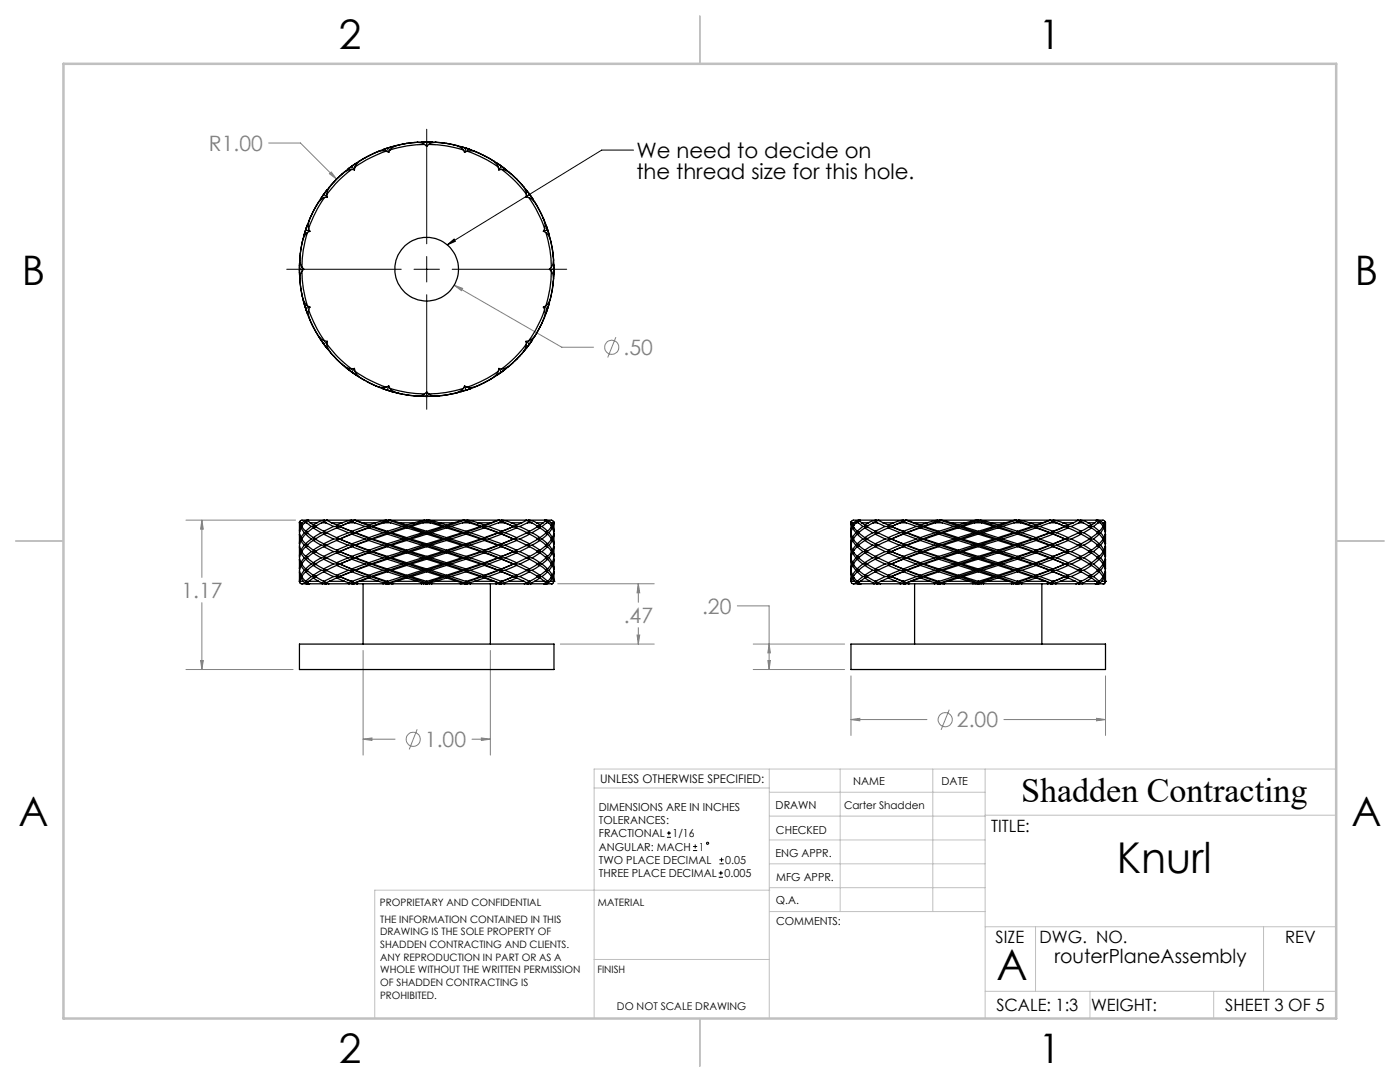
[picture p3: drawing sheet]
<svg xmlns="http://www.w3.org/2000/svg" width="279mm" height="216mm" viewBox="0 0 279 216" stroke-linecap="round" stroke-linejoin="round" font-family="sans-serif">
<defs><g id="words">
<g font-size="8.5">
<text x="222.9" y="174.2">Knurl</text>
<text x="198.9" y="195.5">A</text>
</g>
<g font-size="8.1">
<text x="67.6" y="9.7">2</text>
<text x="207.3" y="9.7">1</text>
<text x="4.4" y="57">B</text>
<text x="270.4" y="57">B</text>
<text x="3.7" y="164.9">A</text>
<text x="269.7" y="164.9">A</text>
<text x="67.6" y="212.2">2</text>
<text x="207.3" y="212.2">1</text>
</g>
<text font-size="6.9" x="203.8" y="160.1">Shadden Contracting</text>
<g font-size="4.2" fill="#808080">
<text x="41.7" y="30.1">R1.00</text>
<text x="124.4" y="70.8">.50</text>
<text x="36.2" y="119.3">1.17</text>
<text x="124.5" y="124.3">.47</text>
<text x="140.1" y="122.5">.20</text>
<text x="84.8" y="149.1">1.00</text>
<text x="191" y="145.1">2.00</text>
</g>
<g font-size="4.2">
<text x="127" y="31.5">We need to decide on</text>
<text x="127" y="35.7">the thread size for this hole.</text>
</g>
<text font-size="3.9" x="210.4" y="192.1">routerPlaneAssembly</text>
<g font-size="3.4">
<text x="197.8" y="166">TITLE:</text>
<text x="198.7" y="188.1">SIZE</text>
<text x="207.5" y="188.1">DWG. NO.</text>
<text x="256.5" y="188.2">REV</text>
<text x="198.8" y="201.7">SCALE: 1:3</text>
<text x="217.7" y="201.8">WEIGHT:</text>
<text x="244.5" y="201.7">SHEET 3 OF 5</text>
</g>
<text font-size="2.4" x="119.8" y="156.2">UNLESS OTHERWISE SPECIFIED:</text>
<g font-size="2.2">
<text x="119.5" y="161.8">DIMENSIONS ARE IN INCHES</text>
<text x="154.8" y="161.4">DRAWN</text>
<text x="170.2" y="156.7">NAME</text>
<text x="187.9" y="156.7">DATE</text>
<text x="119.5" y="164.4">TOLERANCES:</text>
<text x="119.5" y="167.1">FRACTIONAL</text>
<text x="134.2" y="167.1">1/16</text>
<text x="154.9" y="166.3">CHECKED</text>
<text x="119.5" y="172.4">TWO PLACE DECIMAL</text>
<text x="119.5" y="169.7">ANGULAR: MACH</text>
<text x="139.5" y="169.7">1</text>
<text x="144.7" y="172.4">0.05</text>
<text x="154.8" y="171">ENG APPR.</text>
<text x="119.5" y="175">THREE PLACE DECIMAL</text>
<text x="144.6" y="175">0.005</text>
<text x="154.9" y="175.7">MFG APPR.</text>
<text x="154.9" y="180.4">Q.A.</text>
<text x="154.9" y="184.6">COMMENTS:</text>
</g>
<g font-size="2.1">
<text x="168.5" y="161.5">Carter Shadden</text>
<text x="123.1" y="201.6">DO NOT SCALE DRAWING</text>
</g>
<g font-size="2">
<text x="75.8" y="180.7">PROPRIETARY AND CONFIDENTIAL</text>
<text x="75.9" y="184.1">THE INFORMATION CONTAINED IN THIS</text>
<text x="119.3" y="180.7">MATERIAL</text>
<text x="75.9" y="186.7">DRAWING IS THE SOLE PROPERTY OF</text>
<text x="75.9" y="189.2">SHADDEN CONTRACTING AND CLIENTS.</text>
<text x="75.9" y="191.7">ANY REPRODUCTION IN PART OR AS A</text>
<text x="75.9" y="194.2">WHOLE WITHOUT THE WRITTEN PERMISSION</text>
<text x="75.9" y="196.8">OF SHADDEN CONTRACTING IS</text>
<text x="119.2" y="194.2">FINISH</text>
<text x="75.9" y="199.3">PROHIBITED.</text>
</g>
</g></defs>
<g fill="none" stroke="#808080" stroke-width=".2">
<path d="M53.6 28.5h6.4l7.2 7.2M66.1 34.3l1.1 1.4-1.4-1zM90.6 56.9l21.5 12.4h6.4M90.6 56.9l1.7 .6-.2 .5zM122.9 67.3l-1.6 4M37.1 103.8h21.9M40.3 103.8v11.4M40.3 103.8l.3 1.8h-.6zM111.3 116.5h19.3M127.4 116.5v3.7M127.4 116.5l.3 1.8h-.6zM37.1 133.6h21.4"/>
<path d="M40 131.8h.6l-.3 1.8zM40.3 120.3v13.3M72.5 129.8v20.9M97.9 129.8v20.9M111.8 128.5h18.8M127.1 126.7h.6l-.3 1.8zM127.4 125.2v3.3M147.1 120.9h6.4v12.7M150.3 128.5h18.3M150.3 133.6h18.3M153.2 131.8h.5l-.2 1.8zM153.5 128.5l.2 1.8h-.5z"/>
<path d="M169.8 134.9v11.9M220.6 134.9v11.9M72.5 147.5h6.3M72.5 147.5l1.7-.3v.5zM83.3 145.5l-1.6 4M94.2 147.5h3.7M96.1 147.2l1.8 .3-1.8 .2zM169.8 143.6h15.2M169.8 143.6l1.8-.3v.5zM189.4 141.6l-1.6 4M200.3 143.6h20.3M218.8 143.3l1.8 .3-1.8 .2z"/>
<circle cx="122.1" cy="69.3" r="1.41"/>
<circle cx="82.5" cy="147.5" r="1.42"/>
<circle cx="188.6" cy="143.6" r="1.42"/>
</g>
<g fill="none" stroke="#000" stroke-width=".2">
<path d="M85.2 25.8v22.8M126.4 30h-6.3l-30.8 18.9M57.2 53.7h22.9M82.6 53.7h5.1M85.2 51.2v5.1M85.2 58.8v22.9M89.3 48.9l1.3-1.2 .3 .5zM90.2 53.7h22.9M133.1 167.1h.8M133.1 166.2h.8M133.5 165.8v.9M138.3 169.7h.8"/>
<path d="M138.3 168.9h.8M138.7 168.5v.8M143.4 175h.9M143.4 174.2h.9M143.6 172.4h.8M143.6 171.6h.8M143.9 173.8v.8M144 171.1v.9"/>
<circle cx="141.2" cy="168.3" r=".22"/>
</g>
<g fill="none" stroke="#c0c0c0" stroke-width=".2">
<path d="M118.6 157.2h34.9M153.5 153.5v49.7M153.5 158.1h43.1M167.7 153.5v28.4M186.2 153.5v28.4M196.6 153.5v49.7M266.7 153.5h-148.1v49.7M153.5 167.6h43.1M153.5 162.8h43.1M153.5 172.4h43.1M153.5 177.1h43.1M153.6 177.6h-78.8v25.6"/>
<path d="M196.6 162.7h70.1M118.6 191.5h34.9M153.6 181.9h43M196.6 197.8h70.1M196.6 184.9h70.1M206.7 184.9v12.9M217.5 197.8v5.4M242.2 197.8v5.4M252.2 184.9v12.9"/>
</g>
<path d="M139.7 3.2v9.5M3.1 107.9h9.6M266.7 107.9h9.5M139.7 203.2v9.6" fill="none" stroke="#c0c0c0" stroke-width=".25"/>
<path d="M12.7 12.7h254v190.5h-254z" fill="none" stroke="#c0c0c0" stroke-width=".5"/>
<path d="M89.3 48.9l1.3-1.2 .3 .5z" fill="#000"/>
<path d="M127.1 126.7h.6l-.3 1.8zM127.4 116.5l.3 1.8h-.6zM40 131.8h.6l-.3 1.8zM40.3 103.8l.3 1.8h-.6zM72.5 147.5l1.7-.3v.5zM96.1 147.2l1.8 .3-1.8 .2zM66.1 34.3l-.3 .4 1.4 1zM90.6 56.9l1.5 1.1 .2-.5zM153.5 128.5l.2 1.8h-.5zM153.2 131.8h.5l-.2 1.8zM218.8 143.3l1.8 .3-1.8 .2zM169.8 143.6l1.8-.3v.5z" fill="#808080"/>
<g fill="none" stroke="#000" stroke-width=".25">
<path d="M64.1 39.5l-.1 .1M64.2 39.4l-1.3 2M64.7 38.8l.6 .5M64.7 38.8l-.5 .6M64.8 39.4a6.8 6.8 0 0 0-2.6 3.5l-.6 1.6v1.1M64.8 39.4a25.2 25.2 0 0 0-3.2 6.2M64.9 38.4l-.5 .7M65 38.2l-.3 .6M65 38.2l-.8 1.2M65.1 38.1l.2-.2-.3 .3M65.2 38.8l.1 .5M65.3 39.3l-.5 .1"/>
<path d="M65.7 37.3v.1M66.6 36.4l-1.6 1.8M67.7 35.2l-1.1 1.2M68.3 34.7l-1.1 1a5.9 5.9 0 0 0-2 3.1M68.4 34.6l-.1 .1M68.8 34.3h.1M69.6 33.6l-1.8 1.5M69.6 33.6l-.2 .2M70.2 33.8l-.9 .2-1 .7M70.2 33.8a22.7 22.7 0 0 0-5 5M70.2 33.8l.5 .1M70.2 33.2l.5 .7"/>
<path d="M70.2 33.2l-.6 .4M70.6 32.9l-.7 .5M70.8 32.7l-.6 .5M70.8 32.7l-1.2 .9M70.8 33.3l-.1 .6M71.2 32.5l-.3 .2M71.8 32.1l-.2 .1M74.3 30.8l-3.5 1.9M75.6 30.2h.1M76.4 29.8l-.1 .1M76.6 29.8l-2.2 .9M77.1 30.2a5 5 0 0 0-3.5 .9 6.8 6.8 0 0 0-2.7 2l-.1 .2"/>
<path d="M77.1 30.2a25.2 25.2 0 0 0-6.3 3.1M77.1 30.2l.5 .2M77.3 29.6l.3 .8M77.3 29.6l-.7 .2M77.8 29.4l-.9 .3M77.8 29.9l-.2 .5M78 29.4l-.7 .2M78 29.4l-1.4 .4M78.4 29.2l-.3 .1M78.8 29.1l-.8 .3M79.1 29l-.1 .1M80.3 28.8l-2.3 .6"/>
<path d="M81.9 28.5l-1.6 .3M83.3 28.4h.1M84.1 28.3h.2M84.4 28.3l-2.3 .2M84.4 28.3l.8 .1M84.4 28.3h1.5M84.7 28.8a4.8 4.8 0 0 0-3.5-.2 5.9 5.9 0 0 0-3.4 1.3M84.7 28.8a23.1 23.1 0 0 0-6.9 1.1M84.7 28.8l.5 .4M84.8 28.3h.8M85.2 28.4v.8M85.5 28.8a5 5 0 0 1 3.6-.2 5.9 5.9 0 0 1 3.4 1.3"/>
<path d="M85.5 28.8a23.1 23.1 0 0 1 7 1.1M85.5 28.8l-.3 .4M85.9 28.3l-.7 .1M85.9 28.3l2.3 .2M86 28.3h.3M86.9 28.4h.1M88.3 28.5l1.6 .3M90 28.8l2.3 .6M91.2 29l.1 .1M92 29.3h.1M92.3 29.4l.7 .2M92.3 29.4l1.4 .4"/>
<path d="M92.5 29.9l.2 .5M92.6 29.5l.4 .1M93 29.6l-.3 .8M93 29.6l.7 .2M93 29.6l.5 .1M93.2 30.2a5.1 5.1 0 0 1 3.5 .9 6 6 0 0 1 2.7 2.2M93.2 30.2a25.2 25.2 0 0 1 6.2 3.1M93.2 30.2l-.5 .2M93.7 29.8l3.6 1.6M93.7 29.8h.1M93.8 29.8l.3 .1M94.7 30.2h.1"/>
<path d="M97.5 31.5l2 1.2M98.6 32.1v.1M99.1 32.5l.4 .2M99.2 32.6l.1 .1M99.4 33.3l.2 .6M99.5 32.7l.5 .5M99.5 32.7l1.1 .9M99.8 32.9l.6 .5M100 33.2l-.4 .7M100 33.2l.6 .4M100.1 33.8a6.7 6.7 0 0 1 3.5 2.5l.9 1 .5 .9 .1 .6M100.1 33.8a22.7 22.7 0 0 1 5 5"/>
<path d="M100.1 33.8l-.5 .1M100.6 33.6l3 2.7M100.8 33.7l.2 .2M101.5 34.3h.1M103.7 36.4l1.6 1.8M104.6 37.3v.1M105 39.3l.5 .1M105.1 38.8l-.1 .5M105.1 38l.1 .1M105.3 38.2l.4 .6M105.3 38.2l.8 1.2M105.5 38.5l.5 .7"/>
<path d="M105.5 39.4a6.6 6.6 0 0 1 2.6 3.5l.3 .6M105.5 39.4a25.2 25.2 0 0 1 3.2 6.2M105.7 38.8l-.7 .5M105.7 38.8l.4 .6M106.1 39.4l2 3.5M106.1 39.4l.3 .3M106.2 39.5l.1 .2M59.8 53v.7M59.8 54.4l.1 2.4M59.8 53v1.4M59.8 52.6v.2M59.8 52.9v.1"/>
<path d="M59.8 53.2v.9M59.8 54.6v.1M59.8 53.7h.8M59.8 53.7v.7M59.8 51.9v.1M59.8 55.5v.1M59.9 50.6l-.1 2.4M60 56.9l.2 1.6M60.2 49l-.3 1.6M60.2 58.6l.6 2.3M60.3 54.1a4.8 4.8 0 0 0-.3 3.6 5.9 5.9 0 0 0 1.3 3.3M60.3 54.1a23.1 23.1 0 0 0 1 6.9"/>
<path d="M60.3 53.3l.3 .4M60.5 47.6h.1M60.5 59.8v.1M60.5 60l.3 .9M60.6 53.7l-.3 .4M60.7 46.7v.1M60.8 46.5l-.6 2.4M60.8 46.5l-.2 .5M61.1 45.9l.7 .2M61.1 45.9l-.3 .6M61.1 45.4l-.2 .8M61.2 45.2l-.1 .7"/>
<path d="M61.2 45.2l-.4 1.3M61.3 46.4a6.1 6.1 0 0 0-1.3 3.7 4.5 4.5 0 0 0 .3 3.2M61.3 46.4a23.1 23.1 0 0 0-1 6.9M61.4 44.8l-.1 .2M61.6 45.6l.2 .5M61.6 44.1v.1M61.8 46.1l-.5 .3M62.1 43l-.9 2.2M62.9 41.5l-.7 1.5M63.6 40.3h.1M106.7 40.2v.1M108.2 43l.9 2.2"/>
<path d="M108.4 43.5l.4 1.2-.1 .9M108.4 43.5l.1 .2M108.4 46.1l.5 .3M108.7 44.1v.1M108.7 45.6l-.3 .5M108.9 46.4a6.1 6.1 0 0 1 1.4 3.7 4.3 4.3 0 0 1-.3 3.2M108.9 46.4a23.1 23.1 0 0 1 1.1 6.9M109 44.9l.1 .3M109.1 45.2l.2 .7M109.1 45.2l.4 1.3M109.2 45.5l.2 .8M109.3 45.9l-.9 .2"/>
<path d="M109.3 45.9l.2 .6M109.5 46.5l.6 2.4M109.6 46.7v.3M109.6 53.7h.9M109.6 53.7l.4 .4M109.8 47.6h.1M109.8 59.8v.1M110 54.1a5 5 0 0 1 .2 3.6 5.9 5.9 0 0 1-1.3 3.3M110 54.1a23.1 23.1 0 0 1-1.1 6.9M110 53.3l-.4 .4M110.1 58.6l-.6 2.3M110.1 48.9l.2 1.6"/>
<path d="M110.3 50.6l.2 2.4M110.3 56.8l-.2 1.6M110.5 53.7v.7M110.5 51.9h.1M110.5 55.5v.1M110.5 53v.7M110.5 54.4l-.2 2.4M110.5 53v1.4M110.5 54.4v.9M110.5 52.7v.1M110.5 54.6v.2M110.5 53.3v.9"/>
<path d="M60.7 60.5v.2M60.8 60.9l.3 .6M60.8 60.9l.4 1.3M60.8 61l.3 .9M61.1 61.5l.1 .7M61.2 62.2l1.2 2.8 1.8 3.1M61.3 62.4l.1 .3M61.3 61l.5 .3M61.6 61.8a5 5 0 0 0 .9 3.4 6.8 6.8 0 0 0 2.1 2.7l.2 .1M61.6 61.8a25.2 25.2 0 0 0 3.2 6.2M61.6 63.2v.1M61.8 61.3l-.2 .5"/>
<path d="M61.8 61.3l-.7 .2M63.6 67.1v.1M63.7 67.4l.4 .5M64.2 68.1l.5 .5M64.2 68.1l.8 1.1M64.4 68.4l.4 .5M64.7 68.6l.3 .6M64.8 68l.5 .1M65 69.2l1.6 1.8M65.1 69.4l.2 .2M65.2 68.7a6.7 6.7 0 0 0 2.5 3.5l1.4 1.1 1.1 .3M65.2 68.7a22.7 22.7 0 0 0 5 4.9"/>
<path d="M65.3 68.1l-.1 .6M65.3 68.1l-.6 .5M66.6 71l3 2.8M68.8 73.1v.1M69 73.4l.6 .4M69.3 73.6l.2 .1M69.6 73.8l.6 .4M69.6 73.8l1.2 .9M70 74l.5 .5M70.2 74.2l.6 .5M70.7 73.5l.1 .6M70.7 73.5l-.5 .7"/>
<path d="M70.7 73.5l-.5 .1M70.8 74.7l2 1.2M70.8 74.1a6.8 6.8 0 0 0 3.5 2.6l1.6 .6h1.2M70.8 74.1a25.2 25.2 0 0 0 6.3 3.2M70.9 74.8l.4 .2M71.7 75.2l.1 .1M73.1 76.1l3.5 1.5M75.6 77.2l.1 .1M76.2 77.5l.2 .1M76.6 77.6l.7 .2M76.6 77.6l1.4 .5M77 77.8l.6 .2"/>
<path d="M77.3 77.8l.7 .3M77.6 77l.2 .5M77.6 77l-.3 .8M77.6 77l-.5 .3M77.8 77.5l.8 .6 1.1 .4M77.8 77.5a23.1 23.1 0 0 0 6.9 1.1M78 78.1l2.3 .5M78 78.1l.5 .1M78.1 78.1l.8 .2M79 78.4h.1M79.2 78.4l.5 .1M79.7 78.5l1.5 .3a6.9 6.9 0 0 0 3.4-.1l.1-.1"/>
<path d="M80.6 78.7l1.4 .2M82.1 78.9l2.3 .2M83.3 79.1h.1M83.7 79.1h.7M84 79.1h.3M84.4 79.1h1.5M84.7 79.1h.8M85.2 78.2l.3 .4M85.2 79.1h.7M85.2 78.2v.9M85.2 79.1h-.8M85.2 78.2l-.5 .4"/>
<path d="M86.4 79.1h-.4M86.9 79.1h.1M88.2 78.9l-2.3 .2M90 78.6l-1.7 .3M91.4 78.4h-.2M92.1 78.1l-.2 .1M92.3 78.1l-2.3 .5M92.5 77.5a6.1 6.1 0 0 1-3.7 1.3 4.3 4.3 0 0 1-3.3-.2M92.5 77.5a23.1 23.1 0 0 1-7 1.1M92.7 77l.5 .3M92.7 77l.3 .8M92.7 77l-.2 .5"/>
<path d="M93 77.8l-.7 .3M93.3 77.8l-.5 .1M93.7 77.6l-.7 .2M93.7 77.6l-1.4 .5M94.1 77.5l-.3 .1M94.1 77.5l-.4 .1M94.7 77.2v.1M97.4 75.9l-3.7 1.7M99.3 74.8l-.2 .1M99.4 74.1a5.1 5.1 0 0 1-2.7 2.2 6.6 6.6 0 0 1-3.2 1h-.3M99.4 74.1a25.2 25.2 0 0 1-6.2 3.2M99.5 74.7l-2 1.2"/>
<path d="M99.5 74.7h-.1M99.6 73.5l.5 .1M99.6 73.5l.4 .7M99.6 73.5l-.2 .6M100 74.2l-.5 .5M100.4 74l-.6 .4M100.6 73.8l-.6 .4M100.6 73.8l-1.1 .9M100.9 73.6l-.1 .1M101.5 73.1v.1M102.5 72.3l-1.9 1.5M104.6 70v.1"/>
<path d="M105 68.1l.7 .5M105 68.1l.1 .6M105.1 68.7a6.7 6.7 0 0 1-2.5 3.5l-1.1 .9-.8 .4-.6 .1M105.1 68.7a22.7 22.7 0 0 1-5 4.9M105.2 69.4l-.2 .1M105.3 69.2l-2.6 2.9M105.3 69.2l-.7 .9M105.5 68l-.5 .1M105.7 68.6l-.4 .6M105.9 68.3l-.5 .7M106.1 68.1l-.4 .5M106.1 68.1l-.8 1.1"/>
<path d="M106.3 67.8l-.1 .1M106.7 67.1v.1M107.4 66l-1.3 2.1M108.4 61.3l.9 .2M108.4 61.3l.3 .5M108.7 61.8a5.1 5.1 0 0 1-.9 3.4 5.4 5.4 0 0 1-2.3 2.8M108.7 61.8a25.2 25.2 0 0 1-3.2 6.2M108.7 63.2v.1M108.9 61l-.5 .3M109 62.4l-.1 .2M109.1 62.2l-1.7 3.7M109.3 61.5l-.2 .7"/>
<path d="M109.4 61.2l-.3 .8M109.5 60.9l-.2 .6M109.5 60.9l-.4 1.3M109.6 60.6v.1M59.8 104.2v.1M59.8 116h.1M59.8 109.1l.1 1M59.8 104.3l.1 .8M59.8 106.6l.1 1M59.8 114.1l.1 .9M59.8 111.6l.1 .9M59.8 104.3h.1"/>
<path d="M59.8 104.3v1.7M59.8 106.6v1.9M59.8 109.1v1.9M59.8 111.6v1.9M59.8 114.1v1.9M59.8 108.5h.1M59.8 111v.1M59.8 106.6h.1M59.8 106h.1M59.8 113.5v.1M59.8 116h.7M59.8 116v.3l.5 .2"/>
<path d="M59.8 104.1v.2M59.8 104.1h.1M59.8 109v.1M59.8 114.1h.1M59.8 111.5v.1M59.9 104.3h.4M59.9 104.3l.1 .5M59.9 104l-.1 .1M59.9 107.6l-.1 .9M59.9 110.1l-.1 .9M59.9 105.1h.3M59.9 105.1l-.1 .9"/>
<path d="M59.9 115l-.1 1M59.9 112.5l-.1 1M59.9 110.1h.3M59.9 107.6h.3M59.9 112.5h.3M59.9 115h.3M60 112.8l.7 1M60 115.3l.5 .7M60 107.8l.7 1M60 110.3l.7 1M60 105.3l.7 1M60 110.3l-.1 .4a1.63 1.63 0 0 0 .1 1.6"/>
<path d="M60 107.8a1.81 1.81 0 0 0 0 2M60 112.8a1.87 1.87 0 0 0 0 2M60 105.3a1.81 1.81 0 0 0 0 2M60 114.8l.4 .1M60 112.3l.3 .1M60 109.8l.3 .1M60 107.3l.4 .1M60 104.8h.3M60 115.3l-.2 .7M60.2 110.1l.8 .9M60.2 112.5l.8 1M60.2 115l.8 1"/>
<path d="M60.2 107.6l.8 .9M60.2 105.1l.8 .9M60.3 116.5h.9M60.3 116.5h.1M60.3 104.3l-.3 .5M60.4 112.7l-.4 .1M60.4 115.3h-.4M60.4 107.7l-.4 .1M60.4 110.2l-.4 .1M60.4 105.2l-.4 .1M60.5 116l.4 .3M60.7 113.8h.6"/>
<path d="M60.7 113.8l-.7 1M60.7 111.3h.6M60.7 111.3l-.7 1M60.7 108.8h.6M60.7 108.8l-.7 1M60.7 106.3h.6M60.7 106.3l-.7 1M60.8 104.3l-.6 .8M60.8 104.3h.4M60.9 116.3h.4M60.9 116.3l.3 .2M61 116h.1"/>
<path d="M61 111l.4 .2M61 109.1l1.1 1M61 116l.5 .2M61 114.1l1.1 .9M61 113.5l.5 .2M61 111.6l1.1 .9M61 108.5l.5 .2M61 106l.4 .2M61 106.6l1.1 1M61 109.1l-.8 1M61 111.6l-.8 .9M61 114.1l-.8 .9"/>
<path d="M61 106.6l-.8 1M61.1 104.1l.1 .2M61.1 104.1l-.3 .2M61.2 116.5h.2M61.2 104.3l.9 .8M61.3 113.8l1.2 1M61.3 111.3l1.2 1M61.3 108.8l1.2 1M61.3 106.3l1.2 1M61.3 116.5h.2M61.3 116.5h.1M61.3 116.3l.4 .2h2.7"/>
<path d="M61.3 103.8l-.7 .2-.3 .3M61.3 103.8h-.9a.46 .46 0 0 0-.5 .5M61.3 103.8h.3M61.4 116.5h.1M61.4 108.9l-.4 .2M61.4 113.9l-.4 .2M61.4 111.4l-.4 .2M61.4 106.4l-.4 .2M61.5 103.9l-.4 .2M61.5 116.5h.3M61.5 116.4l-.2 .1M61.6 116h2"/>
<path d="M61.6 116l-.3 .3M61.9 104.3h1.4M61.9 104.3l.6 .5M62.1 110.1h.8M62.1 110.1l-1.1 .9M62.1 115l-1.1 1M62.1 115h.8M62.1 112.5h.8M62.1 112.5l-1.1 1M62.1 107.6h.8M62.1 107.6l-1.1 .9M62.1 105.1l-1.1 .9"/>
<path d="M62.1 105.1h.8M62.5 104.8l.6 .2M62.5 114.8l.6 .2M62.5 112.8l1.6 1M62.5 112.3l.6 .2M62.5 107.8l1.6 1M62.5 109.8l.6 .2M62.5 110.3l1.6 1M62.5 115.3l1.1 .7M62.5 107.3l.6 .2M62.5 105.3l1.6 1M62.5 112.8l-1.2 1"/>
<path d="M62.5 110.3l-1.2 1M62.5 107.8l-1.2 1M62.5 105.3l-1.2 1M62.5 115.3l-.9 .7M62.9 112.5l1.7 1M62.9 115l1.7 1M62.9 110.1l1.7 .9M62.9 107.6l1.7 .9M62.9 105.1l1.7 .9M63.1 112.6l-.6 .2M63.1 107.6l-.6 .2M63.1 110.1l-.6 .2"/>
<path d="M63.1 115.1l-.6 .2M63.1 105.1l-.6 .2M63.3 104.3l-.8 .5M63.6 116l.6 .3M64.1 113.8h1M64.1 113.8l-1.6 1M64.1 111.3h1M64.1 111.3l-1.6 1M64.1 108.8h1M64.1 108.8l-1.6 1M64.1 106.3l-1.6 1M64.1 106.3h1"/>
<path d="M64.2 104.3l-1.3 .8M64.2 104.3h.8M64.2 116.3v.2h.2M64.2 116.3h1M64.4 116.5h.6M64.6 116h.1M64.6 108.5l.6 .3M64.6 111.6l2 .9M64.6 113.5l.6 .3M64.6 116l.6 .3M64.6 114.1l2 .9M64.6 111l.6 .3"/>
<path d="M64.6 106.6l2 1M64.6 109.1l2 1M64.6 106l.6 .3M64.6 111.6l-1.7 .9M64.6 114.1l-1.7 .9M64.6 109.1l-1.7 1M64.6 106.6l-1.7 1M64.7 104.1l.3 .2M64.7 104.1l-.5 .2M64.8 103.8l-1.5 .5M64.8 103.8h-3.3l.4 .5M64.8 103.8h.5"/>
<path d="M64.9 116.5h.2M64.9 116.5h.1M65 104.3l1.6 .8M65.1 111.3l2.1 1M65.1 113.8l2.1 1M65.1 106.3l2.1 1M65.1 108.8l2.1 1M65.1 116.5h.6M65.2 116.3l.3 .2h4.2M65.2 111.3l-.6 .3M65.2 113.8l-.6 .3M65.2 106.3l-.6 .3"/>
<path d="M65.2 108.8l-.6 .3M65.2 116.3l-.3 .2M65.3 103.8l-.6 .3M65.7 116h3.1M65.7 116l-.5 .3M66.1 104.3h2.2M66.1 104.3l1.1 .5M66.6 107.6l-2 .9M66.6 107.6h1.2M66.6 112.5h1.2M66.6 112.5l-2 1M66.6 115l-2 1"/>
<path d="M66.6 115h1.2M66.6 110.1h1.2M66.6 110.1l-2 .9M66.6 105.1h1.2M66.6 105.1l-2 .9M67.2 104.8l.6 .3M67.2 109.8l.6 .3M67.2 107.8l2.3 1M67.2 114.8l.6 .2M67.2 112.8l2.3 1M67.2 112.3l.6 .2M67.2 110.3l2.3 1"/>
<path d="M67.2 105.3l2.3 1M67.2 107.3l.6 .3M67.2 110.3l-2.1 1M67.2 112.8l-2.1 1M67.2 105.3l-2.1 1M67.2 107.8l-2.1 1M67.2 115.3l1.6 .7M67.2 115.3l-1.5 .7M67.8 112.5l2.4 1M67.8 115l2.4 1M67.8 105.1l2.4 .9M67.8 110.1l2.4 .9"/>
<path d="M67.8 107.6l2.4 .9M67.8 115l2.9 1.3M67.8 115h.1M67.8 105.1l2.9 1.2M67.8 105.1h.1M67.8 107.6l2.9 1.2M67.8 107.6h.1M67.8 112.5l2.9 1.3M67.8 112.5h.1M67.8 110.1l2.9 1.2M67.8 110.1h.1M67.8 107.6l-.6 .2"/>
<path d="M67.8 112.5l-.6 .3M67.8 110.1l-.6 .2M67.8 105.1l-.6 .2M67.8 115l-.6 .3M68.3 104.3l-1.1 .5M68.8 116l.8 .3M69.5 108.8l-2.3 1M69.5 108.8h1.2M69.5 113.8h1.2M69.5 113.8l-2.3 1M69.5 111.3h1.2M69.5 111.3l-2.3 1"/>
<path d="M69.5 106.3h1.2M69.5 106.3l-2.3 1M69.6 104.3l-1.8 .8M69.6 104.3h1.2M69.6 116.3l-.1 .2h.2M69.6 116.3h1.1M69.7 116.5h.6M70.2 116h.1M70.2 106.6l2.6 1M70.2 108.5l.5 .3M70.2 106l.5 .3M70.2 109.1l2.6 1"/>
<path d="M70.2 111l.5 .3M70.2 111.6l2.6 .9M70.2 113.5l.5 .3M70.2 116l.5 .3M70.2 114.1l2.6 .9M70.2 111.6l-2.4 .9M70.2 114.1l-2.4 .9M70.2 109.1l-2.4 1M70.2 106.6l-2.4 1M70.2 103.8l-1.9 .5M70.2 103.8h-5l.9 .5M70.2 103.8h.5"/>
<path d="M70.2 104.1l.6 .2M70.2 104.1l-.6 .2M70.3 116h-.1M70.3 116.5h.1M70.3 116.5h.4M70.4 116.5h.3M70.7 116.5h.6M70.7 111.3l3.3 1.2M70.7 111.3h.2M70.7 108.8l3.3 1.3M70.7 108.8h.2M70.7 103.8l3.3 1.3"/>
<path d="M70.7 103.8h.1M70.7 113.8l3.3 1.2M70.7 113.8h.2M70.7 106.3l3.3 1.3M70.7 106.3h.2M70.7 116.3h.2M70.7 106.3l-.5 .3M70.7 103.8l-.5 .3M70.7 108.8l-.5 .3M70.7 111.3l-.5 .3M70.7 113.8l-.5 .3M70.7 108.8l-2.9 1.3"/>
<path d="M70.7 106.3l-2.9 1.3M70.7 111.3l-2.9 1.2M70.7 113.8l-2.9 1.2M70.7 103.8l-2.9 1.3M70.7 116.3l-.3 .2M70.7 116.3l.6 .2M70.7 116.3l-.5 .2M70.8 104.3l2 .8M70.8 103.8l1.5 .5M70.8 103.8h6.3M70.9 116.3l.4 .2M70.9 113.8l2.7 1"/>
<path d="M70.9 111.3l2.7 1M70.9 108.8l2.7 1M70.9 106.3l2.7 1M71.3 116.5h.1M71.3 116.5h5.2M71.8 116h3.8M71.8 116l-.9 .3M72.3 104.3h2.7M72.3 104.3l1.3 .5M72.5 116.5v12M72.8 107.6h1.2M72.8 107.6l-2.6 .9"/>
<path d="M72.8 105.1h1.2M72.8 105.1l-2.6 .9M72.8 110.1h1.2M72.8 110.1l-2.6 .9M72.8 112.5h1.2M72.8 112.5l-2.6 1M72.8 115l-2.5 1M72.8 115h1.2M73.6 105.3l2.8 1M73.6 107.3l.4 .3M73.6 110.3l2.8 1M73.6 112.3l.4 .2"/>
<path d="M73.6 109.8l.4 .3M73.6 107.8l2.8 1M73.6 114.8l.4 .2M73.6 112.8l2.8 1M73.6 112.8l-2.7 1M73.6 110.3l-2.7 1M73.6 107.8l-2.7 1M73.6 105.3l-2.7 1M73.6 104.8l.4 .3M73.6 115.3l2 .7M73.6 115.3l-1.8 .7M74 115l3.6 1.3"/>
<path d="M74 115h.4M74 105.1l3.6 1.2M74 105.1h.4M74 107.6l3.6 1.2M74 107.6h.4M74 112.5l3.6 1.3M74 112.5h.4M74 110.1l3.6 1.2M74 110.1h.4M74 105.1l-.4 .2M74 110.1l-.4 .2M74 107.6l-.4 .2"/>
<path d="M74 112.5l-.4 .3M74 115l-.4 .3M74 107.6l-3.3 1.2M74 105.1l-3.3 1.2M74 110.1l-3.3 1.2M74 112.5l-3.3 1.3M74 115l-3.3 1.3M74.4 115l2.8 1M74.4 112.5l2.9 1M74.4 107.6l2.9 .9M74.4 110.1l2.9 .9M74.4 105.1l2.9 .9"/>
<path d="M75 104.3l-1.4 .5M75.6 116l1 .3M76.4 106.3h1.2M76.4 106.3l-2.8 1M76.4 111.3h1.2M76.4 111.3l-2.8 1M76.4 108.8h1.2M76.4 108.8l-2.8 1M76.4 113.8h1.2M76.4 113.8l-2.8 1M76.5 116.5h.5M76.6 116.3l-.2 .1 .1 .1"/>
<path d="M76.6 116.3h1M76.6 104.3l-2.2 .8M76.6 104.3h1.4M77 116.5h.2M77.1 103.8l-2.1 .5M77.1 103.8h.5M77.2 116h.2M77.2 116.5h.2M77.2 116.5h.5M77.2 116h.1M77.3 113.5l.3 .3M77.3 111.6l3 .9"/>
<path d="M77.3 106l.3 .3M77.3 108.5l.3 .3M77.3 106.6l3 1M77.3 109.1l3 1M77.3 111l.3 .3M77.3 116l.3 .3M77.3 114.1l3 .9M77.3 114.1l-2.9 .9M77.3 111.6l-2.9 .9M77.3 106.6l-2.9 1M77.3 109.1l-2.9 1M77.3 104.1l.7 .2"/>
<path d="M77.3 104.1l-.7 .2M77.4 116h-.1M77.4 116.5h.3M77.6 111.3l3.7 1.2M77.6 111.3h.5M77.6 108.8l3.7 1.3M77.6 108.8h.5M77.6 103.8l3.7 1.3M77.6 103.8h.2M77.6 113.8l3.7 1.2M77.6 113.8h.5M77.6 106.3l3.7 1.3"/>
<path d="M77.6 106.3h.5M77.6 116.3h.5M77.6 111.3l-.3 .3M77.6 103.8l-.3 .3M77.6 106.3l-.3 .3M77.6 108.8l-.3 .3M77.6 113.8l-.3 .3M77.6 111.3l-3.6 1.2M77.6 106.3l-3.6 1.3M77.6 108.8l-3.6 1.3M77.6 113.8l-3.6 1.2M77.6 103.8l-3.6 1.3"/>
<path d="M77.6 116.3l-.2 .2M77.6 116.3l.6 .2M77.6 116.3l-.6 .2M77.7 116.5h.5M77.8 103.8l1.9 .5M77.8 103.8h6.9M78 104.3l2.3 .8M78.1 116.3l.3 .2M78.1 113.8l3.1 1M78.1 108.8l3.1 1M78.1 106.3l3.1 1M78.1 111.3l3.1 1"/>
<path d="M78.2 116.5h.2M78.4 116.5h5.7M79.1 116h4.2M79.1 116l-1 .3M79.7 104.3h3M79.7 104.3l1.5 .5M80.3 112.5l-3 1M80.3 112.5h1M80.3 105.1h1M80.3 105.1l-3 .9M80.3 107.6h1M80.3 107.6l-3 .9"/>
<path d="M80.3 110.1h1M80.3 110.1l-3 .9M80.3 115l-2.9 1M80.3 115h1M81.2 104.8l.1 .3M81.2 112.8l3.1 1M81.2 112.8l-3.1 1M81.2 107.3l.1 .3M81.2 107.8l-3.1 1M81.2 107.8l3.1 1M81.2 105.3l-3.1 1M81.2 105.3l3.1 1"/>
<path d="M81.2 112.3l.1 .2M81.2 114.8l.1 .2M81.2 110.3l-3.1 1M81.2 110.3l3.1 1M81.2 109.8l.1 .3M81.2 115.3l2.1 .7M81.2 115.3l-2.1 .7M81.3 115l-.1 .3M81.3 115l3.9 1.3M81.3 110.1l3.9 1.2M81.3 110.1h.8M81.3 107.6l3.9 1.2"/>
<path d="M81.3 107.6h.8M81.3 105.1h.8M81.3 115h.8M81.3 105.1l3.9 1.2M81.3 112.5l3.9 1.3M81.3 112.5h.8M81.3 112.5l-.1 .3M81.3 107.6l-.1 .2M81.3 105.1l-.1 .2M81.3 110.1l-.1 .2M81.3 110.1l-3.7 1.2M81.3 112.5l-3.7 1.3"/>
<path d="M81.3 105.1l-3.7 1.2M81.3 107.6l-3.7 1.2M81.3 115l-3.7 1.3M82.1 110.1l3.1 .9M82.1 107.6l3.1 .9M82.1 115l3 1M82.1 105.1l3.1 .9M82.1 112.5l3.1 1M82.7 104.3l-1.5 .5M83.3 116l1 .3M84.1 116.5h.4M84.3 113.8h.9"/>
<path d="M84.3 113.8l-3.1 1M84.3 106.3h.9M84.3 106.3l-3.1 1M84.3 108.8l-3.1 1M84.3 108.8h.9M84.3 111.3h.9M84.3 111.3l-3.1 1M84.3 116.3l-.2 .2M84.3 116.3h.9M84.4 104.3h1.5M84.4 104.3l-2.3 .8M84.5 116.5h.4"/>
<path d="M84.7 103.8l-2 .5M84.7 103.8h.5M84.9 116.5h.3M84.9 116.5h.5M85.1 116h.1M85.2 103.8l-3.9 1.3M85.2 104.1l-.8 .2M85.2 104.1l.7 .2M85.2 103.8v.3M85.2 103.8l3.8 1.3M85.2 111v.3M85.2 108.5v.3"/>
<path d="M85.2 116v.3M85.2 116.3h.7M85.2 106v.3M85.2 113.5v.3M85.2 114.1l3 .9M85.2 113.8v.3M85.2 113.8l3.8 1.2M85.2 113.8l-3.9 1.2M85.2 114.1l-3.1 .9M85.2 106.6l3 1M85.2 106.3v.3M85.2 106.3l3.8 1.3"/>
<path d="M85.2 106.6l-3.1 1M85.2 106.3l-3.9 1.3M85.2 109.1l3 1M85.2 108.8v.3M85.2 108.8l3.8 1.3M85.2 109.1l-3.1 1M85.2 108.8l-3.9 1.3M85.2 111.3v.3M85.2 111.6l-3.1 .9M85.2 111.3l-3.9 1.2M85.2 111.6l3 .9M85.2 111.3l3.8 1.2"/>
<path d="M85.2 111.3h.8M85.2 106.3h.8M85.2 113.8h.8M85.2 108.8h.8M85.2 103.8h.3M85.2 116.3v.2M85.2 116.3l-.7 .2M85.2 116.3l.6 .2M85.2 116.5h.2M85.2 116h.1M85.4 116.5h.4M85.5 103.8l2.1 .5"/>
<path d="M85.5 103.8h7M85.8 116.5h.3M85.9 104.3l2.3 .8M85.9 116.3l.4 .2h-.2M86 106.3l3.1 1M86 111.3l3.1 1M86 113.8l3.1 1M86 108.8l3.1 1M86.1 116.5h5.8M87 116l-1.1 .3M87 116h4.2M87.6 104.3h3"/>
<path d="M87.6 104.3l1.5 .5M88.2 105.1h.8M88.2 115l-3 1M88.2 115h.8M88.2 110.1h.8M88.2 110.1l-3 .9M88.2 107.6h.8M88.2 107.6l-3 .9M88.2 105.1l-3 .9M88.2 112.5h.8M88.2 112.5l-3 1M89 115l-3.8 1.3"/>
<path d="M89 115l.1 .3M89 110.1l-3.8 1.2M89 107.6l-3.8 1.2M89 105.1l-3.8 1.2M89 112.5l-3.8 1.3M89 110.1l.1 .2M89 105.1l.1 .2M89 112.5l.1 .3M89 107.6l.1 .2M89 112.5l3.7 1.3M89 115l3.7 1.3M89 105.1l3.7 1.2"/>
<path d="M89 107.6l3.7 1.2M89 110.1l3.7 1.2M89 115h1M89 112.5h1M89 107.6h1M89 105.1h1M89 110.1h1M89.1 110.3l-3.1 1M89.1 105.3l-3.1 1M89.1 105.3l3 1M89.1 110.3l3 1M89.1 112.8l-3.1 1"/>
<path d="M89.1 112.8l3 1M89.1 107.8l-3.1 1M89.1 107.8l3 1M89.1 114.8l-.1 .2M89.1 109.8l-.1 .3M89.1 107.3l-.1 .3M89.1 104.8l-.1 .3M89.1 112.3l-.1 .2M89.1 115.3l2.1 .7M89.1 115.3l-2.1 .7M90 115l2.9 1M90 112.5l3 1"/>
<path d="M90 107.6l3 .9M90 105.1l3 .9M90 110.1l3 .9M90.6 104.3l-1.5 .5M91.2 116l1 .3M91.9 116.5h.2M92.1 106.3l-3 1M92.1 111.3l-3 1M92.1 113.8l-3 1M92.1 108.8l-3 1M92.1 113.8h.6M92.1 108.8h.6"/>
<path d="M92.1 106.3h.6M92.1 111.3h.6M92.1 116.5h.5M92.2 116.3l-.3 .2M92.2 116.3h.5M92.3 104.3l-2.3 .8M92.3 104.3h1.4M92.5 103.8l-1.9 .5M92.5 103.8h.2M92.6 116.5h.3M92.6 116.5h.5M92.7 108.8l-3.7 1.3"/>
<path d="M92.7 106.3l-3.7 1.3M92.7 103.8l-3.7 1.3M92.7 111.3l-3.7 1.2M92.7 113.8l-3.7 1.2M92.7 111.3l.3 .3M92.7 113.8l.3 .3M92.7 103.8l.3 .3M92.7 106.3l.3 .3M92.7 108.8l.3 .3M92.7 113.8l3.6 1.2M92.7 106.3l3.6 1.3M92.7 111.3l3.6 1.2"/>
<path d="M92.7 108.8l3.6 1.3M92.7 103.8l3.6 1.3M92.7 116.3h1M92.7 116.3l.2 .2M92.7 106.3h1.1M92.7 103.8h.5M92.7 113.8h1.1M92.7 108.8h1.1M92.7 111.3h1.1M92.7 116.3l-.6 .2M92.7 116.3l.6 .2M92.9 116.5h.2"/>
<path d="M92.9 116h.2M92.9 116h.1M93 116l-.3 .3M93 113.5l-.3 .3M93 108.5l-.3 .3M93 106l-.3 .3M93 111l-.3 .3M93 111.6l-3 .9M93 114.1l-3 .9M93 104.1l-.7 .2M93 106.6l-3 1M93 109.1l-3 1"/>
<path d="M93 114.1l2.9 .9M93 111.6l2.9 .9M93 106.6l2.9 1M93 109.1l2.9 1M93 104.1l.7 .2M93.1 116.5h.2M93.1 116h-.1M93.2 103.8l2.1 .5M93.2 103.8h6.2M93.3 116.5h.5M93.7 104.3l2.2 .8M93.7 116.3l.2 .2h-.1"/>
<path d="M93.8 116.5h5.2M93.8 106.3l2.9 1M93.8 113.8l2.9 1M93.8 108.8l2.9 1M93.8 111.3l2.9 1M94.7 116h3.9M94.7 116l-1 .3M95.3 104.3l1.4 .5M95.3 104.3h2.7M95.9 115l-2.8 1M95.9 112.5l-2.9 1M95.9 105.1l-2.9 .9"/>
<path d="M95.9 107.6l-2.9 .9M95.9 110.1l-2.9 .9M95.9 115h.4M95.9 105.1h.4M95.9 107.6h.4M95.9 110.1h.4M95.9 112.5h.4M96.3 105.1l-3.6 1.2M96.3 107.6l-3.6 1.2M96.3 110.1l-3.6 1.2M96.3 112.5l-3.6 1.3M96.3 115l-3.6 1.3"/>
<path d="M96.3 115l.4 .3M96.3 105.1l.4 .2M96.3 112.5l.4 .3M96.3 110.1l.4 .2M96.3 107.6l.4 .2M96.3 115l3.3 1.3M96.3 105.1l3.3 1.2M96.3 112.5l3.3 1.3M96.3 107.6l3.3 1.2M96.3 110.1l3.3 1.2M96.3 115h1.2M96.3 105.1h1.2"/>
<path d="M96.3 110.1h1.2M96.3 107.6h1.2M96.3 112.5h1.2M96.7 107.3l-.4 .3M96.7 104.8l-.4 .3M96.7 114.8l-.4 .2M96.7 109.8l-.4 .3M96.7 112.3l-.4 .2M96.7 105.3l-2.9 1M96.7 112.8l-2.9 1M96.7 110.3l-2.9 1M96.7 107.8l-2.9 1"/>
<path d="M96.7 105.3l2.6 1M96.7 112.8l2.6 1M96.7 107.8l2.6 1M96.7 110.3l2.6 1M96.7 115.3l1.9 .7M96.7 115.3l-2 .7M97.5 115l2.5 1M97.5 105.1l2.6 .9M97.5 110.1l2.6 .9M97.5 107.6l2.6 .9M97.5 112.5l2.6 1M97.9 116.5v12"/>
<path d="M98 104.3l-1.3 .5M98.6 116l.8 .3M99 116.5h.1M99.1 116.5h.5M99.3 106.3l-2.6 1M99.3 113.8l-2.6 1M99.3 108.8l-2.6 1M99.3 111.3l-2.6 1M99.3 113.8h.3M99.3 106.3h.3M99.3 108.8h.3M99.3 111.3h.3"/>
<path d="M99.4 116.3l-.4 .2M99.4 116.3h.2M99.4 103.8l-1.4 .5M99.4 103.8h.2M99.5 104.3l-2 .8M99.5 104.3h1.1M99.6 113.8l-3.3 1.2M99.6 103.8l-3.3 1.3M99.6 106.3l-3.3 1.3M99.6 108.8l-3.3 1.3M99.6 111.3l-3.3 1.2M99.6 113.8l.5 .3"/>
<path d="M99.6 103.8l.4 .3M99.6 111.3l.5 .3M99.6 108.8l.5 .3M99.6 106.3l.5 .3M99.6 113.8l2.9 1.2M99.6 106.3l2.9 1.3M99.6 108.8l2.9 1.3M99.6 111.3l2.9 1.2M99.6 103.8l2.9 1.3M99.6 116.3l.3 .2M99.6 113.8h1.2M99.6 103.8h.5"/>
<path d="M99.6 106.3h1.2M99.6 108.8h1.2M99.6 111.3h1.2M99.6 116.3h1M99.6 116.3l-.5 .2M99.6 116.3l.4 .2M99.6 116.5h.3M99.6 116.5h.4M99.9 116.5h.1M100 116h.1M100 104.1l-.5 .2M100 104.1l.6 .2"/>
<path d="M100 116.5h.6M100.1 116l-.5 .3M100.1 106l-.5 .3M100.1 111l-.5 .3M100.1 108.5l-.5 .3M100.1 113.5l-.5 .3M100.1 114.1l-2.6 .9M100.1 111.6l-2.6 .9M100.1 109.1l-2.6 1M100.1 106.6l-2.6 1M100.1 114.1l2.4 .9M100.1 111.6l2.4 .9"/>
<path d="M100.1 109.1l2.4 1M100.1 106.6l2.4 1M100.1 103.8h5l-1 .5M100.1 103.8l1.9 .5M100.1 116h.1M100.6 104.3l1.9 .8M100.6 116.3l.2 .2h-.2M100.8 113.8l2.3 1M100.8 106.3l2.3 1M100.8 108.8l2.3 1M100.8 111.3l2.3 1M101.5 116h3.1"/>
<path d="M101.5 116l-.9 .3M102 104.3h2.1M102 104.3l1.1 .5M102.5 115l-2.4 1M102.5 105.1l-2.4 .9M102.5 112.5l-2.4 1M102.5 110.1l-2.4 .9M102.5 107.6l-2.4 .9M102.5 115h.1M102.5 112.5h.1M102.5 112.5l-2.9 1.3M102.5 105.1h.1"/>
<path d="M102.5 105.1l-2.9 1.2M102.5 107.6h.1M102.5 107.6l-2.9 1.2M102.5 110.1h.1M102.5 110.1l-2.9 1.2M102.5 115l-2.9 1.3M102.5 112.5l.6 .3M102.5 105.1l.6 .2M102.5 107.6l.6 .2M102.5 110.1l.6 .2M102.5 115l.6 .3M102.5 110.1h1.2"/>
<path d="M102.5 115h1.2M102.5 112.5h1.2M102.5 107.6h1.2M102.5 105.1h1.2M103.1 114.8l-.6 .2M103.1 104.8l-.6 .3M103.1 107.3l-.6 .3M103.1 109.8l-.6 .3M103.1 112.3l-.6 .2M103.1 112.8l-2.3 1M103.1 105.3l-2.3 1M103.1 107.8l-2.3 1"/>
<path d="M103.1 110.3l-2.3 1M103.1 112.8l2.1 1M103.1 105.3l2.1 1M103.1 107.8l2.1 1M103.1 110.3l2.1 1M103.1 115.3l1.5 .7M103.1 115.3l-1.6 .7M103.7 115l2 1M103.7 112.5l2 1M103.7 107.6l2 .9M103.7 105.1l2 .9M103.7 110.1l2 .9"/>
<path d="M104.1 104.3l-1 .5M104.6 116l.5 .3M104.6 116.5h.6M105 103.8h.5M105 103.8l.7 .3M105.1 116.3l.3 .2M105.1 108.8l.6 .3M105.1 113.8l.6 .3M105.1 111.3l.6 .3M105.1 106.3l.6 .3M105.1 116.3l-.3 .2h-4.2M105.1 116.3h1"/>
<path d="M105.2 113.8l-2.1 1M105.2 106.3l-2.1 1M105.2 108.8l-2.1 1M105.2 111.3l-2.1 1M105.2 116.5h.2M105.2 113.8h1M105.2 106.3h1M105.2 111.3h1M105.2 108.8h1M105.3 104.3l-1.6 .8M105.3 104.3h.8M105.3 116.5h.6"/>
<path d="M105.4 116.5h.1M105.5 103.8h3.3l-.4 .5M105.5 103.8l1.6 .5M105.7 104.1l-.4 .2M105.7 116h.1M105.7 104.1l.4 .2M105.7 109.1l-2 1M105.7 114.1l-2 .9M105.7 111.6l-2 .9M105.7 106.6l-2 1M105.7 116l-.6 .3M105.7 113.5l-.6 .3"/>
<path d="M105.7 108.5l-.6 .3M105.7 106l-.6 .3M105.7 111l-.6 .3M105.7 114.1l1.7 .9M105.7 111.6l1.7 .9M105.7 109.1l1.7 1M105.7 106.6l1.7 1M106.1 116.3l-.1 .2h-.1M106.1 104.3l1.3 .8M106.2 113.8l1.6 1M106.2 111.3l1.6 1M106.2 106.3l1.6 1"/>
<path d="M106.2 108.8l1.6 1M106.7 116l-.6 .3M106.7 116h2M107.1 104.3h1.3M107.1 104.3l.7 .5M107.2 112.6l.6 .2M107.2 115.1l.6 .2M107.2 105.1l.6 .2M107.2 110.1l.6 .2M107.2 107.6l.6 .2M107.4 115l-1.7 1M107.4 112.5l-1.7 1"/>
<path d="M107.4 105.1l-1.7 .9M107.4 110.1l-1.7 .9M107.4 107.6l-1.7 .9M107.4 110.1h.8M107.4 115h.8M107.4 112.5h.8M107.4 105.1h.8M107.4 107.6h.8M107.8 112.8l-1.6 1M107.8 105.3l-1.6 1M107.8 110.3l-1.6 1M107.8 107.8l-1.6 1"/>
<path d="M107.8 114.8l-.6 .2M107.8 112.3l-.6 .2M107.8 104.8l-.6 .2M107.8 107.3l-.6 .2M107.8 109.8l-.6 .2M107.8 110.3l1.2 1M107.8 112.8l1.2 1M107.8 107.8l1.2 1M107.8 105.3l1.2 1M107.8 115.3l.9 .7M107.8 115.3l-1.1 .7M108.2 115l1.1 1"/>
<path d="M108.2 110.1l1.1 .9M108.2 112.5l1.1 1M108.2 105.1l1.1 .9M108.2 107.6l1.1 .9M108.4 104.3l-.6 .5M108.5 116.5h.3M108.7 116l.2 .3M108.7 103.8h.2M108.8 116.4l.2 .1h-.2M108.8 116.5h.3M108.8 103.9l.5 .2M108.9 108.9l.4 .2"/>
<path d="M108.9 113.9l.4 .2M108.9 111.4l.4 .2M108.9 106.4l.4 .2M108.9 116.3l-.3 .2h-2.7M108.9 116.3h.5M108.9 103.8l.6 .2 .5 .3M108.9 103.8h.8a.53 .53 0 0 1 .7 .5M109 111.3l-1.2 1M109 113.8l-1.2 1M109 108.8l-1.2 1M109 106.3l-1.2 1M109 113.8h.6"/>
<path d="M109 111.3h.6M109 108.8h.6M109 106.3h.6M109.1 104.3l-.9 .8M109.1 104.3h.4M109.1 116.5h.9M109.3 104.1l-.2 .2M109.3 104.1l.2 .2M109.3 109.1l-1.1 1M109.3 114.1l-1.1 .9M109.3 111.6l-1.1 .9M109.3 106.6l-1.1 1"/>
<path d="M109.3 116l-.5 .2M109.3 111l-.4 .2M109.3 113.5l-.4 .2M109.3 106l-.4 .2M109.3 108.5l-.4 .2M109.3 114.1l.8 .9M109.3 116h.1M109.3 109.1l.8 1M109.3 111.6l.8 .9M109.3 106.6l.8 1M109.4 116.3l-.3 .2M109.5 104.3l.6 .8"/>
<path d="M109.6 113.8l.6 1M109.6 108.8l.6 1M109.6 111.3l.6 1M109.6 106.3l.6 1M109.8 116l-.4 .3M109.8 116h.7M110 104.3l.2 .5M110 104.3h.4M110 112.7l.2 .1M110 110.2l.2 .1M110 107.7l.2 .1M110 115.3h.2"/>
<path d="M110 105.2l.2 .1M110 116.5h.1M110.1 115l-.8 1M110.1 110.1l-.8 .9M110.1 112.5l-.8 1M110.1 107.6l-.8 .9M110.1 105.1l-.8 .9M110.1 110.1h.2M110.1 107.6h.2M110.1 112.5h.2M110.1 115h.2M110.1 105.1h.2"/>
<path d="M110.2 116.5h.1M110.2 112.8l-.6 1M110.2 110.3l-.6 1M110.2 107.8l-.6 1M110.2 105.3l-.6 1M110.2 110.3a1.85 1.85 0 0 1 0 2M110.2 107.8a1.79 1.79 0 0 1 0 2M110.2 105.3a1.81 1.81 0 0 1 0 2M110.2 112.8a1.87 1.87 0 0 1 0 2M110.2 115.3l.3 .7M110.2 115.3l-.4 .7M110.2 114.8l-.2 .1"/>
<path d="M110.2 109.8l-.2 .1M110.2 112.3l-.2 .1M110.2 104.8h-.2M110.2 107.3l-.2 .1M110.3 115l.3 1M110.3 110.1l.3 .9M110.3 107.6l.3 .9M110.3 112.5l.3 1M110.3 105.1l.3 .9M110.4 104.3l-.2 .5M110.4 104l.1 .1M110.5 111.5l.1 .1"/>
<path d="M110.5 104.1l.1 .2M110.5 116l-.1 .3-.4 .2M110.5 104.1v.2M110.5 109l.1 .1M110.5 106.6h.1M110.5 114.1h.1M110.5 116h.1M110.5 104.3l-.2 .8M110.5 104.3h.1M110.6 116h.1M110.6 109.1l-.3 1M110.6 111.6l-.3 .9"/>
<path d="M110.6 106.6l-.3 1M110.6 114.1l-.3 .9M110.6 104.3v1.7M110.6 106.6v1.9M110.6 109.1v1.9M110.6 111.6v1.9M110.6 114.1v1.9M110.6 111l-.1 .1M110.6 108.5h-.1M110.6 113.5l-.1 .1M110.6 106h-.1M169.8 104.2v.1"/>
<path d="M169.8 116h.1M169.8 111.6l.2 .9M169.8 104.3l.2 .8M169.8 106.6l.2 1M169.8 109.1l.2 1M169.8 114.1l.2 .9M169.8 104.3h.1M169.8 106.6h.1M169.8 104.3v1.7M169.8 106.6v1.9M169.8 109.1v1.9M169.8 111.6v1.9"/>
<path d="M169.8 114.1v1.9M169.8 108.5h.1M169.8 113.5l.1 .1M169.8 106h.1M169.8 111l.1 .1M169.9 116v.3l.5 .2M169.9 116h.7M169.9 104.1l-.1 .2M169.9 104.1h.1M169.9 111.5l-.1 .1M169.9 109l-.1 .1M169.9 114.1h-.1"/>
<path d="M169.9 104.3h.5M169.9 104.3l.2 .5M170 104l-.1 .1M170 107.6l-.2 .9M170 112.5l-.2 1M170 105.1l-.2 .9M170 110.1l-.2 .9M170 115l-.2 1M170 110.1h.3M170 107.6h.3M170 112.5h.3M170 115h.3"/>
<path d="M170 105.1h.3M170.1 107.8l.7 1M170.1 110.3l.7 1M170.1 112.8l.7 1M170.1 105.3l.7 1M170.1 115.3l.5 .7M170.1 110.3a1.7 1.7 0 0 0 0 2M170.1 112.8a1.7 1.7 0 0 0 0 2M170.1 107.8a1.77 1.77 0 0 0 0 2M170.1 105.3a1.64 1.64 0 0 0 0 2M170.1 104.8h.3M170.1 109.8l.3 .1"/>
<path d="M170.1 112.3l.3 .1M170.1 107.3l.3 .1M170.1 114.8l.3 .1M170.1 115.3l-.2 .7M170.3 112.5l.8 1M170.3 107.6l.8 .9M170.3 110.1l.8 .9M170.3 105.1l.8 .9M170.3 115l.7 1M170.3 116.5h.1M170.4 116.5h.8M170.4 104.3l-.3 .5"/>
<path d="M170.4 107.7l-.3 .1M170.4 110.2l-.3 .1M170.4 112.7l-.3 .1M170.4 105.2l-.3 .1M170.4 115.3h-.3M170.6 116l.3 .3M170.8 108.8h.5M170.8 108.8l-.7 1M170.8 111.3h.5M170.8 111.3l-.7 1M170.8 106.3h.5M170.8 106.3l-.7 1"/>
<path d="M170.8 113.8h.5M170.8 113.8l-.7 1M170.9 104.3l-.6 .8M170.9 104.3h.4M170.9 116.3l.3 .2M170.9 116.3h.5M171 116h.1M171.1 108.5l.4 .2M171.1 106.6l1.1 1M171.1 111l.4 .2M171.1 109.1l1.1 1M171.1 106l.4 .2"/>
<path d="M171.1 113.5l.4 .2M171.1 111.6l1.1 .9M171.1 114.1l1.1 .9M171.1 116l.4 .2M171.1 111.6l-.8 .9M171.1 106.6l-.8 1M171.1 109.1l-.8 1M171.1 114.1l-.8 .9M171.1 116h.1M171.1 104.1l.2 .2M171.1 104.1l-.2 .2M171.2 116.5h.2"/>
<path d="M171.3 104.3l.9 .8M171.3 108.8l1.3 1M171.3 106.3l1.3 1M171.3 111.3l1.3 1M171.3 113.8l1.3 1M171.4 116.5h.2M171.4 116.3l.4 .2h2.7M171.4 103.8l-.7 .2-.3 .3M171.4 103.8h-.9a.46 .46 0 0 0-.6 .5M171.4 103.8h.2M171.5 106.4l-.4 .2M171.5 108.9l-.4 .2"/>
<path d="M171.5 111.4l-.4 .2M171.5 113.9l-.4 .2M171.6 103.9l-.5 .2M171.6 116.4l-.2 .1M171.6 116.5h.2M171.7 116h1.9M171.7 116l-.3 .3M171.9 104.3h1.4M171.9 104.3l.7 .5M172.2 107.6h.8M172.2 107.6l-1.1 .9M172.2 110.1h.8"/>
<path d="M172.2 110.1l-1.1 .9M172.2 105.1h.8M172.2 105.1l-1.1 .9M172.2 112.5h.8M172.2 112.5l-1.1 1M172.2 115h.8M172.2 115l-1.1 1M172.6 104.8l.5 .2M172.6 107.8l1.6 1M172.6 109.8l.5 .2M172.6 107.3l.5 .2M172.6 110.3l1.6 1"/>
<path d="M172.6 112.3l.5 .2M172.6 105.3l1.6 1M172.6 115.3l1 .7M172.6 114.8l.5 .2M172.6 112.8l1.6 1M172.6 107.8l-1.3 1M172.6 105.3l-1.3 1M172.6 110.3l-1.3 1M172.6 112.8l-1.3 1M172.6 115.3l-.9 .7M173 107.6l1.7 .9M173 105.1l1.7 .9"/>
<path d="M173 110.1l1.7 .9M173 112.5l1.7 1M173 115l1.6 1M173.1 107.6l-.5 .2M173.1 110.1l-.5 .2M173.1 105.1l-.5 .2M173.1 115.1l-.5 .2M173.1 112.6l-.5 .2M173.3 104.3l-.7 .5M173.6 116l.7 .3M174.2 108.8h1M174.2 108.8l-1.6 1"/>
<path d="M174.2 106.3h1M174.2 106.3l-1.6 1M174.2 111.3h1M174.2 111.3l-1.6 1M174.2 113.8h1M174.2 113.8l-1.6 1M174.3 104.3l-1.3 .8M174.3 104.3h.8M174.3 116.3v.2h.2M174.3 116.3h.9M174.5 116.5h.5M174.6 116h.1"/>
<path d="M174.7 108.5l.6 .3M174.7 106.6l1.9 1M174.7 106l.6 .3M174.7 114.1l1.9 .9M174.7 116l.6 .3M174.7 111l.6 .3M174.7 109.1l1.9 1M174.7 113.5l.6 .3M174.7 111.6l1.9 .9M174.7 106.6l-1.7 1M174.7 109.1l-1.7 1M174.7 111.6l-1.7 .9"/>
<path d="M174.7 114.1l-1.7 .9M174.7 116h.1M174.7 104.1l.4 .2M174.7 104.1l-.4 .2M174.8 103.8l-1.5 .5M174.8 103.8h-3.2l.3 .5M174.8 103.8h.6M174.9 116.5h.3M174.9 116.5h.1M175.1 104.3l1.5 .8M175.2 108.8l2.1 1M175.2 106.3l2.1 1"/>
<path d="M175.2 111.3l2.1 1M175.2 113.8l2.1 1M175.2 116.3l.4 .2h4.2M175.2 116.5h.6M175.3 106.3l-.6 .3M175.3 113.8l-.6 .3M175.3 108.8l-.6 .3M175.3 111.3l-.6 .3M175.3 116.3l-.4 .2M175.3 103.8l-.6 .3M175.8 116h3.1M175.8 116l-.6 .3"/>
<path d="M176.2 104.3h2.2M176.2 104.3l1.1 .5M176.6 107.6h1.3M176.6 107.6l-1.9 .9M176.6 105.1h1.3M176.6 105.1l-1.9 .9M176.6 115h1.3M176.6 115l-1.9 1M176.6 110.1h1.3M176.6 110.1l-1.9 .9M176.6 112.5h1.3M176.6 112.5l-1.9 1"/>
<path d="M177.3 104.8l.6 .3M177.3 105.3l2.3 1M177.3 107.3l.6 .3M177.3 109.8l.6 .3M177.3 107.8l2.3 1M177.3 112.3l.6 .2M177.3 110.3l2.3 1M177.3 114.8l.6 .2M177.3 112.8l2.3 1M177.3 107.8l-2.1 1M177.3 105.3l-2.1 1M177.3 110.3l-2.1 1"/>
<path d="M177.3 112.8l-2.1 1M177.3 115.3l1.6 .7M177.3 115.3l-1.5 .7M177.9 107.6l2.4 .9M177.9 105.1l2.4 .9M177.9 110.1l2.4 .9M177.9 115l2.3 1M177.9 112.5l2.4 1M177.9 115l2.9 1.3M177.9 115h.1M177.9 105.1l2.9 1.2M177.9 105.1h.1"/>
<path d="M177.9 107.6l2.9 1.2M177.9 107.6h.1M177.9 112.5l2.9 1.3M177.9 112.5h.1M177.9 110.1l2.9 1.2M177.9 110.1h.1M177.9 105.1l-.6 .2M177.9 107.6l-.6 .2M177.9 110.1l-.6 .2M177.9 112.5l-.6 .3M177.9 115l-.6 .3M178.4 104.3l-1.1 .5"/>
<path d="M178.9 116l.8 .3M179.6 106.3h1.2M179.6 106.3l-2.3 1M179.6 108.8h1.2M179.6 108.8l-2.3 1M179.6 111.3h1.2M179.6 111.3l-2.3 1M179.6 113.8h1.2M179.6 113.8l-2.3 1M179.7 104.3l-1.8 .8M179.7 104.3h1.2M179.7 116.3l-.1 .2h.2"/>
<path d="M179.7 116.3h1.1M179.8 116.5h.5M180.2 116h.1M180.3 103.8l-1.9 .5M180.3 103.8h-5l.9 .5M180.3 103.8h.5M180.3 106l.5 .3M180.3 111l.5 .3M180.3 109.1l2.6 1M180.3 108.5l.5 .3M180.3 106.6l2.6 1M180.3 116l.5 .3"/>
<path d="M180.3 111.6l2.6 .9M180.3 114.1l2.6 .9M180.3 113.5l.5 .3M180.3 106.6l-2.4 1M180.3 109.1l-2.4 1M180.3 114.1l-2.4 .9M180.3 111.6l-2.4 .9M180.3 104.1l.6 .2M180.3 104.1l-.6 .2M180.3 116.5h.1M180.3 116h.1M180.4 116.5h.1"/>
<path d="M180.4 116.5h.4M180.5 116.5h.3M180.8 116.5h.5M180.8 111.3l3.3 1.2M180.8 111.3h.2M180.8 108.8l3.3 1.3M180.8 108.8h.2M180.8 103.8l3.3 1.3M180.8 103.8h.1M180.8 113.8l3.3 1.2M180.8 113.8h.2M180.8 106.3l3.3 1.3"/>
<path d="M180.8 106.3h.2M180.8 116.3h.2M180.8 103.8l-.5 .3M180.8 108.8l-.5 .3M180.8 106.3l-.5 .3M180.8 111.3l-.5 .3M180.8 113.8l-.5 .3M180.8 106.3l-2.9 1.3M180.8 113.8l-2.9 1.2M180.8 108.8l-2.9 1.3M180.8 111.3l-2.9 1.2M180.8 103.8l-2.9 1.3"/>
<path d="M180.8 116.3l-.3 .2M180.8 116.3l.5 .2M180.8 116.3l-.5 .2M180.9 104.3l2 .8M180.9 103.8l1.5 .5M180.9 103.8h6.2M181 116.3l.4 .2M181 106.3l2.7 1M181 108.8l2.7 1M181 113.8l2.7 1M181 111.3l2.7 1M181.3 116.5h.1"/>
<path d="M181.4 116.5h5.1M181.8 116h3.8M181.8 116l-.8 .3M182.4 104.3h2.7M182.4 104.3l1.3 .5M182.5 116.5v12M182.9 105.1h1.2M182.9 105.1l-2.6 .9M182.9 110.1h1.2M182.9 110.1l-2.6 .9M182.9 107.6h1.2M182.9 107.6l-2.6 .9"/>
<path d="M182.9 115l-2.6 1M182.9 115h1.2M182.9 112.5h1.2M182.9 112.5l-2.6 1M183.7 107.8l2.8 1M183.7 109.8l.4 .3M183.7 105.3l2.8 1M183.7 107.3l.4 .3M183.7 110.3l2.8 1M183.7 112.3l.4 .2M183.7 112.8l2.8 1M183.7 114.8l.4 .2"/>
<path d="M183.7 105.3l-2.7 1M183.7 107.8l-2.7 1M183.7 112.8l-2.7 1M183.7 110.3l-2.7 1M183.7 104.8l.4 .3M183.7 115.3l1.9 .7M183.7 115.3l-1.9 .7M184.1 115l3.5 1.3M184.1 115h.4M184.1 105.1l3.5 1.2M184.1 105.1h.4M184.1 107.6l3.5 1.2"/>
<path d="M184.1 107.6h.4M184.1 112.5l3.5 1.3M184.1 112.5h.4M184.1 110.1l3.5 1.2M184.1 110.1h.4M184.1 107.6l-.4 .2M184.1 105.1l-.4 .2M184.1 110.1l-.4 .2M184.1 112.5l-.4 .3M184.1 115l-.4 .3M184.1 105.1l-3.3 1.2M184.1 112.5l-3.3 1.3"/>
<path d="M184.1 115l-3.3 1.3M184.1 107.6l-3.3 1.2M184.1 110.1l-3.3 1.2M184.5 105.1l2.9 .9M184.5 115l2.8 1M184.5 110.1l2.9 .9M184.5 107.6l2.9 .9M184.5 112.5l2.9 1M185.1 104.3l-1.4 .5M185.6 116l1.1 .3M186.5 108.8h1.1M186.5 108.8l-2.8 1"/>
<path d="M186.5 106.3h1.1M186.5 106.3l-2.8 1M186.5 111.3h1.1M186.5 111.3l-2.8 1M186.5 113.8h1.1M186.5 113.8l-2.8 1M186.5 116.5h.6M186.7 116.3l-.3 .1 .1 .1M186.7 116.3h.9M186.7 104.3l-2.2 .8M186.7 104.3h1.4M187.1 116.5h.2"/>
<path d="M187.1 103.8l-2 .5M187.1 103.8h.5M187.3 116h.1M187.3 116.5h.2M187.3 116.5h.4M187.4 108.5l.2 .3M187.4 106.6l3 1M187.4 106l.2 .3M187.4 109.1l3 1M187.4 111l.2 .3M187.4 116l.2 .3M187.4 114.1l3 .9"/>
<path d="M187.4 111.6l3 .9M187.4 113.5l.2 .3M187.4 114.1l-2.9 .9M187.4 109.1l-2.9 1M187.4 106.6l-2.9 1M187.4 111.6l-2.9 .9M187.4 104.1l.7 .2M187.4 104.1l-.7 .2M187.4 116h.1M187.5 116.5h.2M187.6 111.3l3.8 1.2M187.6 111.3h.6"/>
<path d="M187.6 108.8l3.8 1.3M187.6 108.8h.6M187.6 103.8l3.8 1.3M187.6 103.8h.3M187.6 113.8l3.8 1.2M187.6 113.8h.6M187.6 106.3l3.8 1.3M187.6 106.3h.6M187.6 116.3h.5M187.6 106.3l-.2 .3M187.6 103.8l-.2 .3M187.6 108.8l-.2 .3"/>
<path d="M187.6 113.8l-.2 .3M187.6 111.3l-.2 .3M187.6 113.8l-3.5 1.2M187.6 106.3l-3.5 1.3M187.6 111.3l-3.5 1.2M187.6 108.8l-3.5 1.3M187.6 103.8l-3.5 1.3M187.6 116.3l-.1 .2M187.6 116.3l.6 .2M187.6 116.3l-.5 .2M187.7 116.5h.5M187.9 103.8l1.9 .5"/>
<path d="M187.9 103.8h6.9M188.1 104.3l2.3 .8M188.1 116.3l.4 .2M188.2 106.3l3 1M188.2 113.8l3 1M188.2 111.3l3 1M188.2 108.8l3 1M188.2 116.5h.3M188.5 116.5h5.7M189.1 116h4.3M189.1 116l-1 .3M189.8 104.3h3"/>
<path d="M189.8 104.3l1.4 .5M190.4 107.6h1M190.4 107.6l-3 .9M190.4 105.1h1M190.4 105.1l-3 .9M190.4 110.1h1M190.4 110.1l-3 .9M190.4 115l-3 1M190.4 115h1M190.4 112.5h1M190.4 112.5l-3 1M191.2 104.8l.2 .3"/>
<path d="M191.2 115.3l2.2 .7M191.2 105.3l3.1 1M191.2 107.3l.2 .3M191.2 112.3l.2 .2M191.2 107.8l3.1 1M191.2 114.8l.2 .2M191.2 110.3l3.1 1M191.2 109.8l.2 .3M191.2 112.8l3.1 1M191.2 105.3l-3 1M191.2 112.8l-3 1M191.2 110.3l-3 1"/>
<path d="M191.2 107.8l-3 1M191.2 115.3l-2.1 .7M191.4 110.1l3.8 1.2M191.4 110.1h.7M191.4 107.6l3.8 1.2M191.4 107.6h.7M191.4 105.1h.7M191.4 115l3.8 1.3M191.4 115h.7M191.4 105.1l3.8 1.2M191.4 112.5l3.8 1.3M191.4 112.5h.7"/>
<path d="M191.4 115l-.2 .3M191.4 105.1l-.2 .2M191.4 107.6l-.2 .2M191.4 110.1l-.2 .2M191.4 112.5l-.2 .3M191.4 115l-3.8 1.3M191.4 112.5l-3.8 1.3M191.4 105.1l-3.8 1.2M191.4 107.6l-3.8 1.2M191.4 110.1l-3.8 1.2M192.1 110.1l3.1 .9M192.1 107.6l3.1 .9"/>
<path d="M192.1 115l3.1 1M192.1 105.1l3.1 .9M192.1 112.5l3.1 1M192.8 104.3l-1.6 .5M193.4 116l1.1 .3M194.2 116.5h.4M194.3 106.3h.9M194.3 106.3l-3.1 1M194.3 111.3h.9M194.3 111.3l-3.1 1M194.3 108.8h.9M194.3 113.8h.9"/>
<path d="M194.3 113.8l-3.1 1M194.3 108.8l-3.1 1M194.5 116.3h.7M194.5 116.3l-.3 .2M194.5 104.3h1.4M194.5 104.3l-2.4 .8M194.6 116.5h.4M194.8 103.8l-2 .5M194.8 103.8h.4M195 116.5h.2M195 116.5h.4M195.2 116h.1"/>
<path d="M195.2 103.8l-3.8 1.3M195.2 103.8v.3M195.2 103.8l3.8 1.3M195.2 104.1l.7 .2M195.2 104.1l-.7 .2M195.2 111v.3M195.2 108.5v.3M195.2 116v.3M195.2 116.3h.8M195.2 106v.3M195.2 113.5v.3M195.2 114.1l3.1 .9"/>
<path d="M195.2 113.8v.3M195.2 113.8l3.8 1.2M195.2 114.1l-3.1 .9M195.2 113.8l-3.8 1.2M195.2 109.1l3.1 1M195.2 108.8v.3M195.2 108.8l3.8 1.3M195.2 106.6l3.1 1M195.2 106.3v.3M195.2 106.3l3.8 1.3M195.2 111.6l3.1 .9M195.2 111.3v.3"/>
<path d="M195.2 111.3l3.8 1.2M195.2 109.1l-3.1 1M195.2 108.8l-3.8 1.3M195.2 106.6l-3.1 1M195.2 106.3l-3.8 1.3M195.2 111.6l-3.1 .9M195.2 111.3l-3.8 1.2M195.2 113.8h.9M195.2 111.3h.9M195.2 106.3h.9M195.2 103.8h.4M195.2 108.8h.9"/>
<path d="M195.2 116.3v.2M195.2 116.5h.2M195.2 116.3l-.6 .2M195.2 116.3l.6 .2M195.3 116h-.1M195.4 116.5h.4M195.6 103.8l2.1 .5M195.6 103.8h6.9M195.8 116.5h.5M195.9 104.3l2.4 .8M196 116.3l.3 .2M196.1 106.3l3.1 1"/>
<path d="M196.1 111.3l3.1 1M196.1 113.8l3.1 1M196.1 108.8l3.1 1M196.3 116.5h5.6M197.1 116h4.2M197.1 116l-1.1 .3M197.7 104.3h3M197.7 104.3l1.5 .5M198.3 105.1h.7M198.3 115l-3 1M198.3 115h.7M198.3 105.1l-3.1 .9"/>
<path d="M198.3 107.6h.7M198.3 107.6l-3.1 .9M198.3 110.1h.7M198.3 112.5h.7M198.3 110.1l-3.1 .9M198.3 112.5l-3.1 1M199 115l.2 .3M199 115l-3.8 1.3M199 105.1l-3.8 1.2M199 107.6l-3.8 1.2M199 110.1l-3.8 1.2M199 112.5l-3.8 1.3"/>
<path d="M199 112.5l.2 .3M199 110.1l.2 .2M199 105.1l.2 .2M199 107.6l.2 .2M199 112.5l3.8 1.3M199 115l3.8 1.3M199 110.1l3.8 1.2M199 107.6l3.8 1.2M199 105.1l3.8 1.2M199 115h1.1M199 112.5h1.1M199 107.6h1.1"/>
<path d="M199 110.1h1.1M199 105.1h1.1M199.2 105.3l-3.1 1M199.2 105.3l3 1M199.2 110.3l-3.1 1M199.2 110.3l3 1M199.2 112.8l-3.1 1M199.2 112.8l3 1M199.2 114.8l-.2 .2M199.2 104.8l-.2 .3M199.2 109.8l-.2 .3M199.2 112.3l-.2 .2"/>
<path d="M199.2 107.3l-.2 .3M199.2 107.8l-3.1 1M199.2 107.8l3 1M199.2 115.3l2.1 .7M199.2 115.3l-2.1 .7M200.1 115l2.9 1M200.1 112.5l3 1M200.1 107.6l3 .9M200.1 110.1l3 .9M200.1 105.1l3 .9M200.7 104.3l-1.5 .5M201.3 116l1 .3"/>
<path d="M201.9 116.5h.3M202.2 106.3l-3 1M202.2 111.3l-3 1M202.2 113.8l-3 1M202.2 108.8l-3 1M202.2 113.8h.6M202.2 108.8h.6M202.2 106.3h.6M202.2 111.3h.6M202.2 116.5h.5M202.3 116.3l-.4 .2M202.3 116.3h.5"/>
<path d="M202.4 104.3l-2.3 .8M202.4 104.3h1.3M202.5 103.8l-1.8 .5M202.5 103.8h.3M202.7 116.5h.3M202.7 116.5h.4M202.8 113.8l-3.8 1.2M202.8 103.8l-3.8 1.3M202.8 108.8l-3.8 1.3M202.8 106.3l-3.8 1.3M202.8 111.3l-3.8 1.2M202.8 113.8l.3 .3"/>
<path d="M202.8 111.3l.3 .3M202.8 108.8l.3 .3M202.8 106.3l.3 .3M202.8 103.8l.3 .3M202.8 113.8l3.5 1.2M202.8 111.3l3.5 1.2M202.8 108.8l3.5 1.3M202.8 106.3l3.5 1.3M202.8 103.8l3.5 1.3M202.8 116.3h1M202.8 116.3l.2 .2M202.8 111.3h1.1"/>
<path d="M202.8 113.8h1.1M202.8 108.8h1.1M202.8 106.3h1.1M202.8 103.8h.5M202.8 116.3l-.6 .2M202.8 116.3l.6 .2M203 116.5h.1M203 116h.1M203.1 116l-.3 .3M203.1 113.5l-.3 .3M203.1 108.5l-.3 .3M203.1 111l-.3 .3"/>
<path d="M203.1 106l-.3 .3M203.1 114.1l-3 .9M203.1 111.6l-3 .9M203.1 109.1l-3 1M203.1 106.6l-3 1M203.1 104.1l-.7 .2M203.1 114.1l2.9 .9M203.1 111.6l2.9 .9M203.1 109.1l2.9 1M203.1 106.6l2.9 1M203.1 104.1l.6 .2M203.1 116.5h.3"/>
<path d="M203.1 116h.1M203.3 103.8l2.1 .5M203.3 103.8h6.2M203.4 116.5h.5M203.7 104.3l2.3 .8M203.8 116.3l.2 .2h-.1M203.9 116.5h5.1M203.9 111.3l2.9 1M203.9 113.8l2.9 1M203.9 108.8l2.9 1M203.9 106.3l2.9 1M204.8 116h3.8"/>
<path d="M204.8 116l-1 .3M205.4 104.3l1.4 .5M205.4 104.3h2.7M206 115l-2.9 1M206 112.5l-2.9 1M206 110.1l-2.9 .9M206 107.6l-2.9 .9M206 105.1l-2.9 .9M206 112.5h.3M206 115h.3M206 107.6h.3M206 110.1h.3"/>
<path d="M206 105.1h.3M206.3 112.5l-3.5 1.3M206.3 107.6l-3.5 1.2M206.3 110.1l-3.5 1.2M206.3 105.1l-3.5 1.2M206.3 115l-3.5 1.3M206.3 115l.5 .3M206.3 112.5l.5 .3M206.3 110.1l.5 .2M206.3 107.6l.5 .2M206.3 105.1l.5 .2M206.3 112.5l3.3 1.3"/>
<path d="M206.3 115l3.3 1.3M206.3 110.1l3.3 1.2M206.3 105.1l3.3 1.2M206.3 107.6l3.3 1.2M206.3 115h1.2M206.3 110.1h1.2M206.3 112.5h1.2M206.3 105.1h1.2M206.3 107.6h1.2M206.8 112.3l-.5 .2M206.8 114.8l-.5 .2M206.8 109.8l-.5 .3"/>
<path d="M206.8 107.3l-.5 .3M206.8 104.8l-.5 .3M206.8 112.8l-2.9 1M206.8 110.3l-2.9 1M206.8 107.8l-2.9 1M206.8 105.3l-2.9 1M206.8 112.8l2.6 1M206.8 110.3l2.6 1M206.8 107.8l2.6 1M206.8 105.3l2.6 1M206.8 115.3l1.8 .7M206.8 115.3l-2 .7"/>
<path d="M207.5 115l2.6 1M207.5 110.1l2.6 .9M207.5 112.5l2.6 1M207.5 105.1l2.6 .9M207.5 107.6l2.6 .9M207.9 116.5v12M208.1 104.3l-1.3 .5M208.6 116l.8 .3M209 116.5h.1M209.1 116.5h.6M209.4 113.8l-2.6 1M209.4 111.3l-2.6 1"/>
<path d="M209.4 108.8l-2.6 1M209.4 106.3l-2.6 1M209.4 111.3h.2M209.4 113.8h.2M209.4 106.3h.2M209.4 108.8h.2M209.4 116.3l-.4 .2M209.4 116.3h.2M209.5 103.8l-1.4 .5M209.5 104.3l-2 .8M209.5 104.3h1.2M209.5 103.8h.1"/>
<path d="M209.6 111.3l-3.3 1.2M209.6 113.8l-3.3 1.2M209.6 108.8l-3.3 1.3M209.6 103.8l-3.3 1.3M209.6 106.3l-3.3 1.3M209.6 113.8l.5 .3M209.6 111.3l.5 .3M209.6 108.8l.5 .3M209.6 103.8l.5 .3M209.6 106.3l.5 .3M209.6 113.8l2.9 1.2M209.6 106.3l2.9 1.3"/>
<path d="M209.6 111.3l2.9 1.2M209.6 108.8l2.9 1.3M209.6 103.8l2.9 1.3M209.6 116.3l.3 .2M209.6 108.8h1.3M209.6 113.8h1.3M209.6 106.3h1.3M209.6 111.3h1.3M209.6 103.8h.6M209.6 116.3h1.1M209.6 116.3l-.5 .2M209.6 116.3l.5 .2"/>
<path d="M209.7 116.5h.2M209.7 116.5h.3M209.9 116.5h.1M210 116.5h.1M210.1 116h.1M210.1 104.1l-.6 .2M210.1 104.1l.6 .2M210.1 116.5h.6M210.1 116l-.5 .3M210.1 111l-.5 .3M210.1 113.5l-.5 .3M210.1 106l-.5 .3"/>
<path d="M210.1 108.5l-.5 .3M210.1 114.1l-2.6 .9M210.1 111.6l-2.6 .9M210.1 109.1l-2.6 1M210.1 106.6l-2.6 1M210.1 114.1l2.4 .9M210.1 111.6l2.4 .9M210.1 109.1l2.4 1M210.1 106.6l2.4 1M210.2 103.8h4.9l-.9 .5M210.2 103.8l1.9 .5M210.2 116h-.1"/>
<path d="M210.7 104.3l1.8 .8M210.7 116.3l.2 .2h-.2M210.9 108.8l2.3 1M210.9 113.8l2.3 1M210.9 106.3l2.3 1M210.9 111.3l2.3 1M211.6 116h3M211.6 116l-.9 .3M212.1 104.3h2.1M212.1 104.3l1.1 .5M212.5 115l-2.3 1M212.5 112.5l-2.4 1"/>
<path d="M212.5 110.1l-2.4 .9M212.5 105.1l-2.4 .9M212.5 107.6l-2.4 .9M212.5 110.1h.1M212.5 110.1l-2.9 1.2M212.5 115h.1M212.5 107.6h.1M212.5 112.5h.1M212.5 112.5l-2.9 1.3M212.5 105.1h.1M212.5 105.1l-2.9 1.2M212.5 107.6l-2.9 1.2"/>
<path d="M212.5 115l-2.9 1.3M212.5 112.5l.7 .3M212.5 110.1l.7 .2M212.5 105.1l.7 .2M212.5 107.6l.7 .2M212.5 115l.7 .3M212.5 110.1h1.3M212.5 105.1h1.3M212.5 112.5h1.3M212.5 115h1.3M212.5 107.6h1.3M213.2 109.8l-.7 .3"/>
<path d="M213.2 114.8l-.7 .2M213.2 107.3l-.7 .3M213.2 112.3l-.7 .2M213.2 104.8l-.7 .3M213.2 112.8l-2.3 1M213.2 110.3l-2.3 1M213.2 105.3l-2.3 1M213.2 107.8l-2.3 1M213.2 112.8l2 1M213.2 110.3l2 1M213.2 105.3l2 1M213.2 107.8l2 1"/>
<path d="M213.2 115.3l1.4 .7M213.2 115.3l-1.6 .7M213.8 115l1.9 1M213.8 105.1l2 .9M213.8 112.5l2 1M213.8 107.6l2 .9M213.8 110.1l2 .9M214.2 104.3l-1 .5M214.6 116l.6 .3M214.7 116.5h.5M215.1 103.8h.5M215.1 103.8l.6 .3"/>
<path d="M215.1 116.3l.4 .2M215.2 108.8l.6 .3M215.2 111.3l.6 .3M215.2 113.8l.6 .3M215.2 106.3l.6 .3M215.2 116.3l-.4 .2h-4.1M215.2 113.8l-2 1M215.2 111.3l-2 1M215.2 106.3l-2 1M215.2 108.8l-2 1M215.2 116.5h.3M215.2 113.8h1.1"/>
<path d="M215.2 108.8h1.1M215.2 116.3h.9M215.2 111.3h1.1M215.2 106.3h1.1M215.3 104.3l-1.5 .8M215.3 104.3h.9M215.4 116.5h.5M215.5 116.5h.1M215.6 103.8l1.5 .5M215.6 103.8h3.2M215.7 104.1l-.4 .2M215.7 116h.1"/>
<path d="M215.7 104.1l.5 .2M215.8 109.1l-2 1M215.8 111.6l-2 .9M215.8 114.1l-2 .9M215.8 106.6l-2 1M215.8 116l-.7 .3M215.8 106l-.6 .3M215.8 113.5l-.6 .3M215.8 108.5l-.6 .3M215.8 111l-.6 .3M215.8 114.1l1.7 .9M215.8 106.6l1.7 1"/>
<path d="M215.8 111.6l1.7 .9M215.8 109.1l1.7 1M215.8 116h.1M215.9 116.5h2.7M216.1 116.3l.1 .2h-.3M216.2 104.3l1.3 .8M216.3 106.3l1.5 1M216.3 113.8l1.5 1M216.3 108.8l1.5 1M216.3 111.3l1.5 1M216.8 116l-.7 .3M216.8 116h2"/>
<path d="M217.1 104.3h1.4M217.1 104.3l.7 .5M217.3 112.6l.5 .2M217.3 107.6l.5 .2M217.3 115.1l.5 .2M217.3 110.1l.5 .2M217.3 105.1l.5 .2M217.5 115l-1.7 1M217.5 107.6l-1.7 .9M217.5 105.1l-1.7 .9M217.5 112.5l-1.7 1M217.5 110.1l-1.7 .9"/>
<path d="M217.5 110.1h.7M217.5 107.6h.7M217.5 112.5h.7M217.5 105.1h.7M217.5 115h.7M217.8 112.8l-1.5 1M217.8 107.8l-1.5 1M217.8 110.3l-1.5 1M217.8 105.3l-1.5 1M217.8 107.3l-.5 .2M217.8 114.8l-.5 .2M217.8 109.8l-.5 .2"/>
<path d="M217.8 112.3l-.5 .2M217.8 104.8l-.5 .2M217.8 105.3l1.3 1M217.8 107.8l1.3 1M217.8 112.8l1.3 1M217.8 110.3l1.3 1M217.8 115.3l1 .7M217.8 115.3l-1 .7M218.2 115l1.2 1M218.2 110.1l1.2 .9M218.2 105.1l1.2 .9M218.2 107.6l1.2 .9"/>
<path d="M218.2 112.5l1.2 1M218.5 104.3l-.7 .5M218.6 116.5h.2M218.8 116l.2 .3M218.8 103.8l.1 .1-.4 .4M218.8 103.8h.2M218.8 116.4l.2 .1h-.2M218.8 116.5h.4M218.9 103.9l.4 .2M218.9 108.9l.5 .2M218.9 106.4l.5 .2M218.9 111.4l.5 .2"/>
<path d="M218.9 113.9l.5 .2M219 103.8l.6 .2 .4 .3M219 103.8h.8a.51 .51 0 0 1 .7 .5M219 116.3l-.4 .2M219 116.3h.5M219.1 106.3l-1.3 1M219.1 108.8l-1.3 1M219.1 113.8l-1.3 1M219.1 111.3l-1.3 1M219.1 106.3h.5M219.1 113.8h.5M219.1 108.8h.5"/>
<path d="M219.1 111.3h.5M219.1 104.3l-.9 .8M219.1 104.3h.5M219.3 104.1l-.2 .2M219.3 104.1l.3 .2M219.4 116l-.5 .2M219.4 116h.1M219.4 109.1l-1.2 1M219.4 106.6l-1.2 1M219.4 111.6l-1.2 .9M219.4 114.1l-1.2 .9M219.4 111l-.5 .2"/>
<path d="M219.4 106l-.5 .2M219.4 108.5l-.5 .2M219.4 113.5l-.5 .2M219.4 114.1l.8 .9M219.4 109.1l.8 1M219.4 106.6l.8 1M219.4 111.6l.8 .9M219.5 116.3l-.3 .2M219.6 104.3l.6 .8M219.6 106.3l.7 1M219.6 111.3l.7 1M219.6 108.8l.7 1"/>
<path d="M219.6 113.8l.7 1M219.9 116l-.4 .3M219.9 116h.7M220 104.3l.3 .5M220 104.3h.5M220 115.3h.3M220 105.2l.3 .1M220 112.7l.3 .1M220 107.7l.3 .1M220 110.2l.3 .1M220.1 116.5h.1M220.2 115l-.8 1"/>
<path d="M220.2 110.1l-.8 .9M220.2 107.6l-.8 .9M220.2 105.1l-.8 .9M220.2 112.5l-.8 1M220.2 110.1h.2M220.2 107.6h.2M220.2 112.5h.2M220.2 115h.2M220.2 105.1h.2M220.3 116.5h.1M220.3 105.3l-.7 1M220.3 112.8l-.7 1"/>
<path d="M220.3 107.8l-.7 1M220.3 110.3l-.7 1M220.3 110.3a1.85 1.85 0 0 1 0 2M220.3 105.3a1.81 1.81 0 0 1 0 2M220.3 107.8a1.79 1.79 0 0 1 0 2M220.3 112.8a1.87 1.87 0 0 1 0 2M220.3 115.3l.3 .7M220.3 115.3l-.4 .7M220.3 107.3l-.3 .1M220.3 112.3l-.3 .1M220.3 109.8l-.3 .1M220.3 114.8l-.3 .1"/>
<path d="M220.3 104.8h-.3M220.4 115l.2 1M220.4 105.1l.2 .9M220.4 110.1l.2 .9M220.4 112.5l.2 1M220.4 107.6l.2 .9M220.5 104.3l-.2 .5M220.5 104l.1 .1M220.6 104.1v.2M220.6 116l-.1 .3-.2 .2h-1.1M220.6 106.6h.1M220.6 116h.1"/>
<path d="M220.6 109v.1M220.6 111.5v.1M220.6 114.1h.1M220.6 104.3l-.2 .8M220.6 104.3h.1M220.6 109.1l-.2 1M220.6 111.6l-.2 .9M220.6 106.6l-.2 1M220.6 114.1l-.2 .9M220.6 104.3v1.7M220.6 106.6v1.9M220.6 109.1v1.9"/>
<path d="M220.6 111.6v1.9M220.6 114.1v1.9M220.6 106h.1M220.6 111v.1M220.6 113.5v.1M220.6 108.5h.1M59.8 128.5h50.8v5.1h-50.8zM169.8 128.5h50.8v5.1h-50.8z"/>
<circle cx="85.2" cy="53.7" r="6.4"/>
</g>
<use href="#words"/>
</svg>
